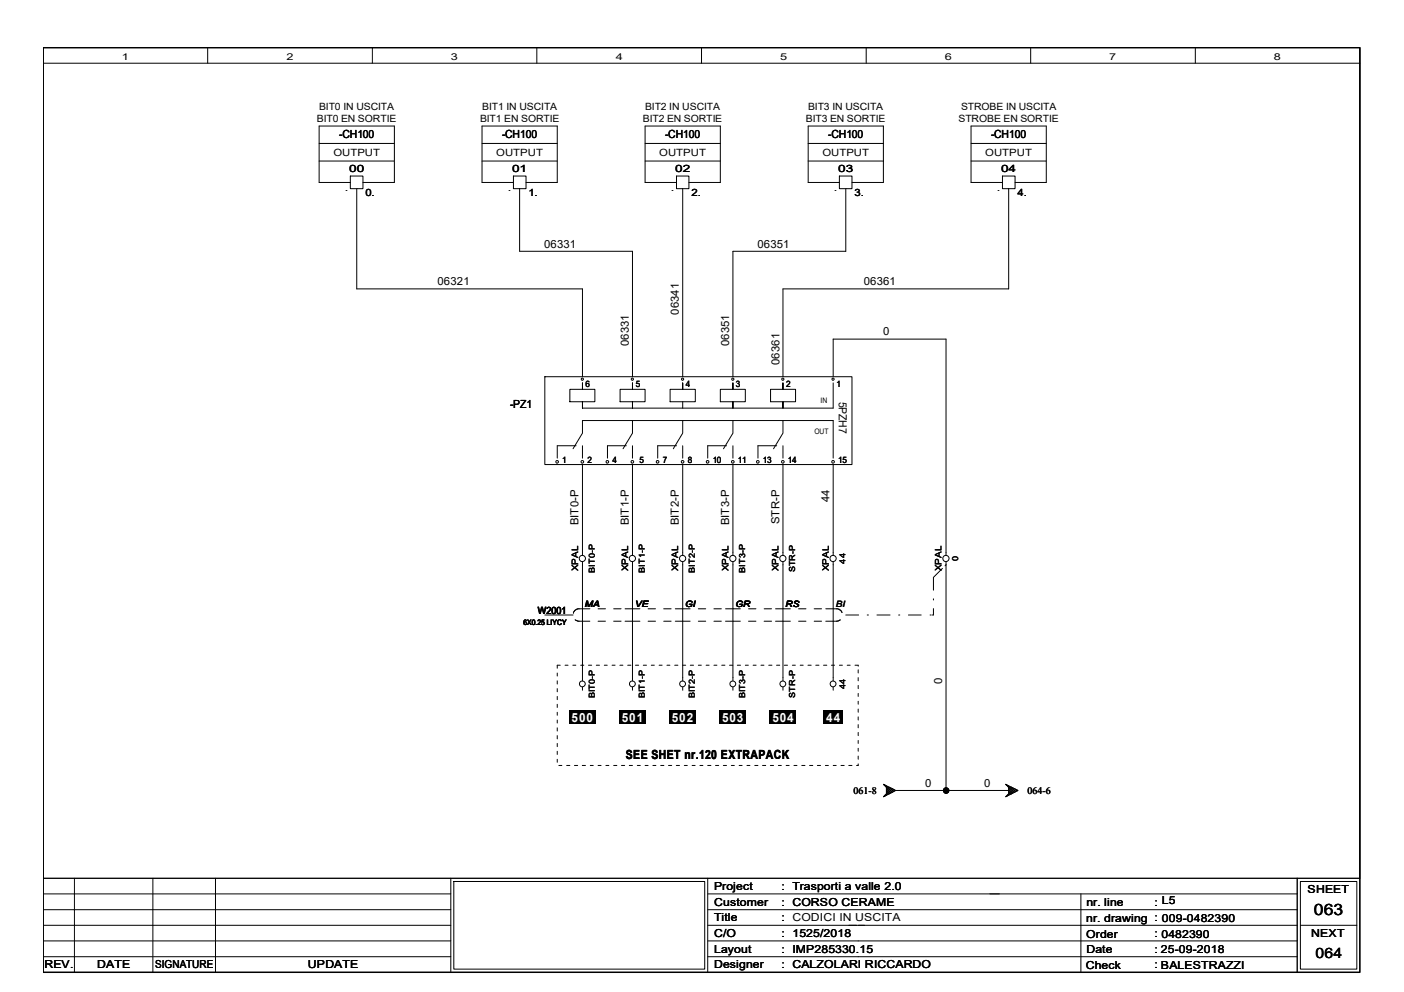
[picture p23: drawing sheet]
<svg xmlns="http://www.w3.org/2000/svg" width="297mm" height="210mm" viewBox="0 0 297 210" stroke-linecap="round" stroke-linejoin="round" font-family="sans-serif">
<defs><g id="words">
<text font-size="3.3" x="278" y="193.5">063</text>
<text font-size="3" x="278.3" y="202.6">064</text>
<g font-size="2.7" fill="#fff">
<text x="120.9" y="152.7">500</text>
<text x="131.6" y="152.7">501</text>
<text x="142.2" y="152.7">502</text>
<text x="152.8" y="152.7">503</text>
<text x="163.4" y="152.7">504</text>
<text x="174.8" y="152.7">44</text>
</g>
<text font-size="2.7" x="132.4" y="160.7">SEE SHET nr.120 EXTRAPACK</text>
<g font-size="2.4">
<text x="71.8" y="29.3">-CH100</text>
<text x="106.2" y="29.3">-CH100</text>
<text x="140.7" y="29.3">-CH100</text>
<text x="175.2" y="29.3">-CH100</text>
<text x="209.7" y="29.3">-CH100</text>
<text x="115.1" y="52.4">06331</text>
<text x="160.2" y="52.4">06351</text>
<text x="92.6" y="60.4">06321</text>
<text x="182.7" y="60.4">06361</text>
<text x="143.6" y="66.6" transform="rotate(-90 143.6 66.6)">06341</text>
<text x="186.9" y="71">0</text>
<text x="133.1" y="73.2" transform="rotate(-90 133.1 73.2)">06331</text>
<text x="154.3" y="73.2" transform="rotate(-90 154.3 73.2)">06351</text>
<text x="164.9" y="77.2" transform="rotate(-90 164.9 77.2)">06361</text>
<text x="107.9" y="86.2">-PZ1</text>
<text x="177.5" y="85" transform="rotate(90 177.5 85)">5PZH7</text>
<text x="175.5" y="106.3" transform="rotate(-90 175.5 106.3)">44</text>
<text x="122.4" y="111.2" transform="rotate(-90 122.4 111.2)">BIT0-P</text>
<text x="133.1" y="111.2" transform="rotate(-90 133.1 111.2)">BIT1-P</text>
<text x="143.6" y="111.2" transform="rotate(-90 143.6 111.2)">BIT2-P</text>
<text x="154.3" y="111.2" transform="rotate(-90 154.3 111.2)">BIT3-P</text>
<text x="164.9" y="110.9" transform="rotate(-90 164.9 110.9)">STR-P</text>
<text x="199.3" y="144.7" transform="rotate(-90 199.3 144.7)">0</text>
<text x="195.7" y="166.5">0</text>
<text x="208.2" y="166.5">0</text>
</g>
<g font-size="2.3">
<text x="151.1" y="188.3">Project</text>
<text x="151.1" y="191.7">Customer</text>
<text x="165.4" y="188.3">: Trasporti a valle 2.0</text>
<text x="165.4" y="191.6">: CORSO CERAME</text>
<text x="229.9" y="191.6">nr. line</text>
<text x="244.3" y="191.6">: L5</text>
<text x="276.6" y="188.9">SHEET</text>
<text x="151.1" y="194.9">Title</text>
<text x="165.4" y="194.9">: CODICI IN USCITA</text>
<text x="229.8" y="195">nr. drawing : 009-0482390</text>
<text x="151.1" y="198.3">C/O</text>
<text x="151.1" y="201.6">Layout</text>
<text x="165.4" y="198.3">: 1525/2018</text>
<text x="165.4" y="201.6">: IMP285330.15</text>
<text x="229.8" y="198.5">Order</text>
<text x="229.9" y="201.5">Date</text>
<text x="244.3" y="198.3">: 0482390</text>
<text x="244.3" y="201.6">: 25-09-2018</text>
<text x="277.4" y="198.2">NEXT</text>
<text x="9.4" y="204.9">REV.</text>
<text x="20.5" y="204.9">DATE</text>
<text x="32.8" y="204.9">SIGNATURE</text>
<text x="65.1" y="204.9">UPDATE</text>
<text x="151.1" y="204.9">Designer</text>
<text x="165.4" y="204.9">: CALZOLARI RICCARDO</text>
<text x="229.7" y="204.9">Check</text>
<text x="244.3" y="204.9">: BALESTRAZZI</text>
<text x="245.6" y="204.9">BALESTRAZZI</text>
</g>
<g font-size="2.1">
<text x="67.5" y="23.2">BIT0 IN USCITA</text>
<text x="102" y="23.2">BIT1 IN USCITA</text>
<text x="136.5" y="23.2">BIT2 IN USCITA</text>
<text x="171" y="23.2">BIT3 IN USCITA</text>
<text x="203.3" y="23.2">STROBE IN USCITA</text>
<text x="67.1" y="25.9">BIT0 EN SORTIE</text>
<text x="101.6" y="25.9">BIT1 EN SORTIE</text>
<text x="136" y="25.9">BIT2 EN SORTIE</text>
<text x="170.5" y="25.9">BIT3 EN SORTIE</text>
<text x="202.8" y="25.9">STROBE EN SORTIE</text>
<text x="70.5" y="33">OUTPUT</text>
<text x="105" y="33">OUTPUT</text>
<text x="139.5" y="33">OUTPUT</text>
<text x="174" y="33">OUTPUT</text>
<text x="208.4" y="33">OUTPUT</text>
<text x="73.9" y="36.5">00</text>
<text x="77.3" y="41.5">0.</text>
<text x="108.3" y="36.5">01</text>
<text x="111.8" y="41.5">1.</text>
<text x="142.8" y="36.5">02</text>
<text x="146.3" y="41.5">2.</text>
<text x="177.3" y="36.5">03</text>
<text x="180.8" y="41.5">3.</text>
<text x="211.8" y="36.5">04</text>
<text x="215.3" y="41.5">4.</text>
<text x="113.8" y="129.9">W2001</text>
<text x="180.6" y="167.9">061-8</text>
<text x="217.4" y="167.9">064-6</text>
</g>
<g font-size="2">
<text x="25.8" y="12.7">1</text>
<text x="60.6" y="12.7">2</text>
<text x="95.4" y="12.7">3</text>
<text x="130.3" y="12.7">4</text>
<text x="165.1" y="12.7">5</text>
<text x="199.9" y="12.7">6</text>
<text x="234.7" y="12.7">7</text>
<text x="269.5" y="12.7">8</text>
</g>
<g font-size="1.9">
<text x="123.9" y="82">6</text>
<text x="134.5" y="82">5</text>
<text x="145.1" y="82">4</text>
<text x="155.7" y="82">3</text>
<text x="166.3" y="82">2</text>
<text x="177" y="82">1</text>
<text x="119" y="97.9">1</text>
<text x="124.3" y="97.9">2</text>
<text x="129.6" y="97.9">4</text>
<text x="135.3" y="97.9">5</text>
<text x="140.2" y="97.9">7</text>
<text x="145.5" y="97.9">8</text>
<text x="150.8" y="97.9">10</text>
<text x="156.1" y="97.9">11</text>
<text x="161.4" y="97.9">13</text>
<text x="166.7" y="97.9">14</text>
<text x="177.3" y="97.9">15</text>
<text x="122.3" y="120.9" transform="rotate(-90 122.3 120.9)">XPAL</text>
<text x="132.9" y="120.9" transform="rotate(-90 132.9 120.9)">XPAL</text>
<text x="143.5" y="120.9" transform="rotate(-90 143.5 120.9)">XPAL</text>
<text x="154.1" y="120.9" transform="rotate(-90 154.1 120.9)">XPAL</text>
<text x="164.7" y="120.9" transform="rotate(-90 164.7 120.9)">XPAL</text>
<text x="175.3" y="120.9" transform="rotate(-90 175.3 120.9)">XPAL</text>
<text x="199.2" y="120.9" transform="rotate(-90 199.2 120.9)">XPAL</text>
<text x="123.7" y="128.4">MA</text>
<text x="134.4" y="128.4">VE</text>
<text x="145" y="128.4">GI</text>
<text x="155.6" y="128.4">GR</text>
<text x="166.2" y="128.4">RS</text>
<text x="176.8" y="128.4">BI</text>
</g>
<g font-size="1.7">
<text x="178.9" y="119.3" transform="rotate(-90 178.9 119.3)">44</text>
<text x="202.7" y="118.7" transform="rotate(-90 202.7 118.7)">0</text>
<text x="125.8" y="121.2" transform="rotate(-90 125.8 121.2)">BIT0-P</text>
<text x="136.4" y="121.2" transform="rotate(-90 136.4 121.2)">BIT1-P</text>
<text x="147" y="121.2" transform="rotate(-90 147 121.2)">BIT2-P</text>
<text x="157.6" y="121.2" transform="rotate(-90 157.6 121.2)">BIT3-P</text>
<text x="168.2" y="121.1" transform="rotate(-90 168.2 121.1)">STR-P</text>
<text x="125.8" y="147.8" transform="rotate(-90 125.8 147.8)">BIT0-P</text>
<text x="136.4" y="147.8" transform="rotate(-90 136.4 147.8)">BIT1-P</text>
<text x="147" y="147.8" transform="rotate(-90 147 147.8)">BIT2-P</text>
<text x="157.6" y="147.8" transform="rotate(-90 157.6 147.8)">BIT3-P</text>
<text x="168.2" y="147.7" transform="rotate(-90 168.2 147.7)">STR-P</text>
<text x="178.9" y="145.8" transform="rotate(-90 178.9 145.8)">44</text>
</g>
<g font-size="1.6">
<text x="73" y="40.5">.</text>
<text x="107.5" y="40.5">.</text>
<text x="142" y="40.5">.</text>
<text x="176.5" y="40.5">.</text>
<text x="211" y="40.5">.</text>
<text x="173.6" y="85.2">IN</text>
<text x="172.3" y="91.8">OUT</text>
<text x="110.7" y="132.2">6X0.25 LIYCY</text>
</g>
</g></defs>
<path d="M9.1 10.1h278.6v195.6h-278.6zM274.4 185.8v19.9" fill="none" stroke="#000" stroke-width=".3"/>
<g fill="none" stroke="#000" stroke-width=".21">
<path d="M9.1 10.1h278.6v195.6h-278.6zM9.1 10.1h278.6v175.7h-278.6zM9.1 13.4h278.6M43.9 10.1v3.3M78.8 10.1v3.3M113.6 10.1v3.3M148.4 10.1v3.3M183.3 10.1v3.3M218.1 10.1v3.3M252.9 10.1v3.3M67.5 34.1h15.9M67.5 30.4h15.9"/>
<path d="M74.1 37.3h2.7v2.6h-2.7zM74.1 38.6h-6.6v-11.9h15.9v11.9h-6.6M75.5 39.9v21.2h47.7v18.6M102 34.1h15.9M102 30.4h15.9M108.6 37.3h2.7v2.6h-2.7zM108.6 38.6h-6.6v-11.9h15.9v11.9h-6.6M109.9 39.9v13.3h23.9v26.5M136.5 34.1h15.9M136.5 30.4h15.9M143.1 37.3h2.7v2.6h-2.7zM143.1 38.6h-6.6v-11.9h15.9v11.9h-6.6"/>
<path d="M144.4 39.9v39.8M171 34.1h15.9M171 30.4h15.9M177.6 37.3h2.7v2.6h-2.7zM177.6 38.6h-6.6v-11.9h15.9v11.9h-6.6M178.9 39.9v13.3h-23.8v26.5M205.4 34.1h16M205.4 30.4h16M212.1 37.3h2.7v2.6h-2.7zM212.1 38.6h-6.7v-11.9h16v11.9h-6.6M213.4 39.9v21.2h-47.8v18.6M115.3 79.7h65v18.6h-65z"/>
<path d="M176.3 79.7v-7.9h23.8v45.7M120.6 82.4h5.3v2.6h-5.3zM121.2 95l2-3.3v-2.7h53.1v7.9M121.9 94.3h-4v2.6M123 80.1h.4v.3h-.4zM123.2 81v1.4zM123.2 85v1.4zM123.2 94.3v2.6M123.2 98.3v19.2M131.2 82.4h5.3v2.6h-5.3zM132.5 94.3h-4v2.6M133.6 80.1h.3v.3h-.3z"/>
<path d="M133.8 81v1.4zM133.8 85v1.4zM133.8 89v2.7l-2 3.3M133.8 94.3v2.6M133.8 98.3v19.2M141.8 82.4h5.3v2.6h-5.3zM143.1 94.3h-4v2.6M144.2 80.1h.4v.3h-.4zM144.4 81v1.4zM144.4 89v2.7l-2 3.3M144.4 85v1.4M144.4 94.3v2.6"/>
<path d="M144.4 98.3v19.2M152.4 82.4h5.3v2.6h-5.3zM153.7 94.3h-4v2.6M154.9 80.1h.3v.3h-.3zM155.1 81v1.4zM155.1 85v1.4zM155.1 89v2.7l-2 3.3M155.1 94.3v2.6M155.1 98.3v19.2M163 82.4h5.3v2.6h-5.3zM164.3 94.3h-3.9v2.6M165.5 80.1h.3v.3h-.3z"/>
<path d="M165.6 81v1.4zM165.6 85v1.4zM165.6 89v2.7l-1.9 3.3M165.6 94.3v2.6M165.6 98.3v19.2M176.1 80.1h.3v.3h-.3zM176.3 81v5.4h-53.1M176.3 98.3v19.2M123.2 118.9v25.2M133.8 118.9v25.2M144.4 118.9v25.2M155.1 118.9v25.2"/>
<path d="M165.6 118.9v25.2M176.3 118.9v25.2M200.1 119.5l-.2 .2M200.1 118.9v48.4M115.3 130.1h5.9M121.3 129.6h.1M121.7 131.1l.6 .3h2.5M124.8 128.8h-2.5l-.6 .3-.4 .5M126.5 131.4h1.6M126.5 128.8h1.6M129.8 131.4h1.6M129.8 128.8h1.6"/>
<path d="M132.2 131.4h3.2M132.2 128.8h3.2M137.1 131.4h1.6M137.1 128.8h1.6M140.4 131.4h1.6M140.4 128.8h1.6M142.9 131.4h3.1M142.9 128.8h3.1M147.7 131.4h1.6M147.7 128.8h1.6M151 131.4h1.6M151 128.8h1.6"/>
<path d="M153.5 131.4h3.1M153.5 128.8h3.1M158.4 131.4h1.5M158.4 128.8h1.5M161.7 131.4h1.5M161.7 128.8h1.5M164.1 131.4h3.1M164.1 128.8h3.1M168.9 131.4h1.6M168.9 128.8h1.6M172.3 131.4h1.5M172.3 128.8h1.5"/>
<path d="M174.7 128.8h2.5a1.15 1.15 0 0 1 .9 .8M177.8 131.1l-.7 .3h-2.4M178.9 130.1h2.7M183.5 130.1h.2M185.5 130.1h2.8M190.1 130.1h.3M192.2 130.1h2.7M196.8 130.1h.2M197.5 128.8v1.3h-.3M197.5 126.7v.3M199.4 120.3l-1.9 1.9v2.7M117.9 142.4v.6"/>
<path d="M117.9 144.1v.6M117.9 145.7v.7M117.9 147.4v.6M117.9 149v.7M117.9 150.7v.6M117.9 152.4v.6M117.9 154v.7M117.9 155.7v.6M117.9 157.3v.7M117.9 159v.6M118.5 140.8h-.6v.6M119.5 140.8h.7"/>
<path d="M121.2 140.8h.6M122.8 140.8h.7M123.2 145.4v.6M124.5 140.8h.7M126.1 140.8h.7M127.8 140.8h.7M129.5 140.8h.6M131.1 140.8h.7M132.8 140.8h.7M133.8 145.4v.6M134.4 140.8h.7M136.1 140.8h.7"/>
<path d="M137.8 140.8h.6M139.4 140.8h.7M141.1 140.8h.6M142.7 140.8h.7M144.4 140.8h.7M144.4 145.4v.6M146 140.8h.7M147.7 140.8h.7M149.4 140.8h.6M151 140.8h.7M152.7 140.8h.7M154.3 140.8h.7"/>
<path d="M155.1 145.4v.6M156 140.8h.7M157.7 140.8h.6M159.3 140.8h.7M161 140.8h.6M162.6 140.8h.7M164.3 140.8h.7M165.6 145.4v.6M165.9 140.8h.7M167.6 140.8h.7M169.3 140.8h.6M170.9 140.8h.7"/>
<path d="M172.6 140.8h.7M174.2 140.8h.7M175.9 140.8h.7M176.3 145.4v.6M177.6 140.8h.6M179.2 140.8h.7M180.9 140.8h.7M181.6 140.8h.1M181.6 141.7v.7M181.6 143.4v.7M181.6 145v.7M181.6 146.7v.7"/>
<path d="M181.6 148.4v.6M181.6 150v.7M181.6 151.7v.7M181.6 153.3v.7M181.6 155v.7M181.6 156.7v.6M181.6 158.3v.7M181.6 160v.7M117.9 160.7v.6M118.2 162h.7M119.9 162h.7M121.5 162h.7"/>
<path d="M123.2 162h.7M124.9 162h.6M126.5 162h.7M128.2 162h.6M129.8 162h.7M131.5 162h.7M133.1 162h.7M134.8 162h.7M136.5 162h.6M138.1 162h.7M139.8 162h.7M141.4 162h.7"/>
<path d="M143.1 162h.7M144.8 162h.6M146.4 162h.7M148.1 162h.6M149.7 162h.7M151.4 162h.7M153 162h.7M154.7 162h.7M156.4 162h.6M158 162h.7M159.7 162h.7M161.3 162h.7"/>
<path d="M163 162h.7M164.7 162h.6M166.3 162h.7M168 162h.6M169.6 162h.7M171.3 162h.7M172.9 162h.7M174.6 162h.7M176.3 162h.6M177.9 162h.7M179.6 162h.7M181.6 161.6v.4h-.4"/>
<path d="M186.9 165.9l2.6 1.4-2.6 1.3 .6-.7v-1.3zM187 168.5h.1M187 166v.1M187.2 166.2h.1l1.5 1.4 .5-.5M187.4 168.1l.1 .2M187.5 167l.5-.5 1.1 1M187.5 166.3l-.1 .1M187.5 166.8l1 1M187.5 167.2l.8 .7M187.5 167.9l.3 .2M187.8 166.4l-.3 .2M188.3 166.6l-.8 .8"/>
<path d="M188.5 166.8l-1 1M189.1 167l-1.1 1-.5-.5M189.3 167.4l-.5-.5-1.5 1.5-.1-.1M189.5 167.3h23.9M212.8 165.9l2.6 1.4-2.6 1.3 .6-.7v-1.3zM212.8 168.5h.1M212.9 166l-.1 .1M213.1 166.2l1.6 1.4 .5-.5M213.2 168.1l.2 .2M213.4 167l.5-.5 1 1M213.4 166.3l-.2 .1M213.4 166.8l1 1"/>
<path d="M213.4 167.2l.8 .7M213.4 167.9l.3 .2M213.7 166.4l-.3 .2M214.2 166.6l-.8 .8M214.4 166.8l-1 1M214.9 167l-1 1-.5-.5M215.2 167.4l-.5-.5-1.6 1.5v-.1M9.1 185.8h278.6M9.1 195.8h86.3M9.1 199.1h86.3M9.1 192.5h86.3M9.1 189.1h86.3"/>
<path d="M15.7 185.8v19.9M32.3 185.8v19.9M45.6 185.8v19.9M95.4 185.8v19.9M96 186.5h53.1v18.6h-53.1zM149.7 185.8v19.9M149.7 195.8h124.7M149.7 199.1h124.7M149.7 192.5h124.7M149.7 189.1h124.7M228.7 189.1v16.6M275.1 186.5h12v18.6h-12z"/>
<path d="M275.1 195.8h12M9.1 202.4h86.3M149.7 202.4h124.7"/>
<circle cx="117.9" cy="97.7" r=".29"/>
<circle cx="123.2" cy="97.7" r=".29"/>
<circle cx="128.5" cy="97.7" r=".29"/>
<circle cx="133.8" cy="97.7" r=".29"/>
<circle cx="139.1" cy="97.7" r=".29"/>
<circle cx="144.4" cy="97.7" r=".29"/>
<circle cx="149.7" cy="97.7" r=".29"/>
<circle cx="155" cy="97.7" r=".29"/>
<circle cx="160.3" cy="97.7" r=".29"/>
<circle cx="165.6" cy="97.7" r=".29"/>
<circle cx="176.2" cy="97.7" r=".29"/>
<circle cx="123.2" cy="118.2" r=".66"/>
<circle cx="133.8" cy="118.2" r=".66"/>
<circle cx="144.4" cy="118.2" r=".66"/>
<circle cx="155" cy="118.2" r=".66"/>
<circle cx="165.6" cy="118.2" r=".66"/>
<circle cx="176.2" cy="118.2" r=".66"/>
<circle cx="200.1" cy="118.2" r=".66"/>
<circle cx="123.2" cy="144.7" r=".62"/>
<circle cx="133.8" cy="144.7" r=".62"/>
<circle cx="144.4" cy="144.7" r=".62"/>
<circle cx="155" cy="144.7" r=".62"/>
<circle cx="165.6" cy="144.7" r=".62"/>
<circle cx="176.2" cy="144.7" r=".62"/>
<circle cx="200.2" cy="167.3" r=".57"/>
</g>
<g fill="#000">
<path d="M120.4 150.3h5.6v2.9h-5.6z" fill-rule="evenodd"/>
<path d="M120.4 150.3h5.6v2.9h-5.6z" fill-rule="evenodd"/>
<path d="M120.4 150.3h5.6v2.9h-5.6z" fill-rule="evenodd"/>
<path d="M131 150.3h5.6v2.9h-5.6z" fill-rule="evenodd"/>
<path d="M131 150.3h5.6v2.9h-5.6z" fill-rule="evenodd"/>
<path d="M131 150.3h5.6v2.9h-5.6z" fill-rule="evenodd"/>
<path d="M141.6 150.3h5.6v2.9h-5.6z" fill-rule="evenodd"/>
<path d="M141.6 150.3h5.6v2.9h-5.6z" fill-rule="evenodd"/>
<path d="M141.6 150.3h5.6v2.9h-5.6z" fill-rule="evenodd"/>
<path d="M152.3 150.3h5.6v2.9h-5.6z" fill-rule="evenodd"/>
<path d="M152.3 150.3h5.6v2.9h-5.6z" fill-rule="evenodd"/>
<path d="M152.3 150.3h5.6v2.9h-5.6z" fill-rule="evenodd"/>
<path d="M162.9 150.3h5.5v2.9h-5.5z" fill-rule="evenodd"/>
<path d="M162.9 150.3h5.5v2.9h-5.5z" fill-rule="evenodd"/>
<path d="M162.9 150.3h5.5v2.9h-5.5z" fill-rule="evenodd"/>
<path d="M174.2 150.3h4.1v2.9h-4.1z" fill-rule="evenodd"/>
<path d="M174.2 150.3h4.1v2.9h-4.1z" fill-rule="evenodd"/>
<path d="M174.2 150.3h4.1v2.9h-4.1z" fill-rule="evenodd"/>
<circle cx="200.2" cy="167.3" r=".57"/>
</g>
<use href="#words"/>
</svg>
